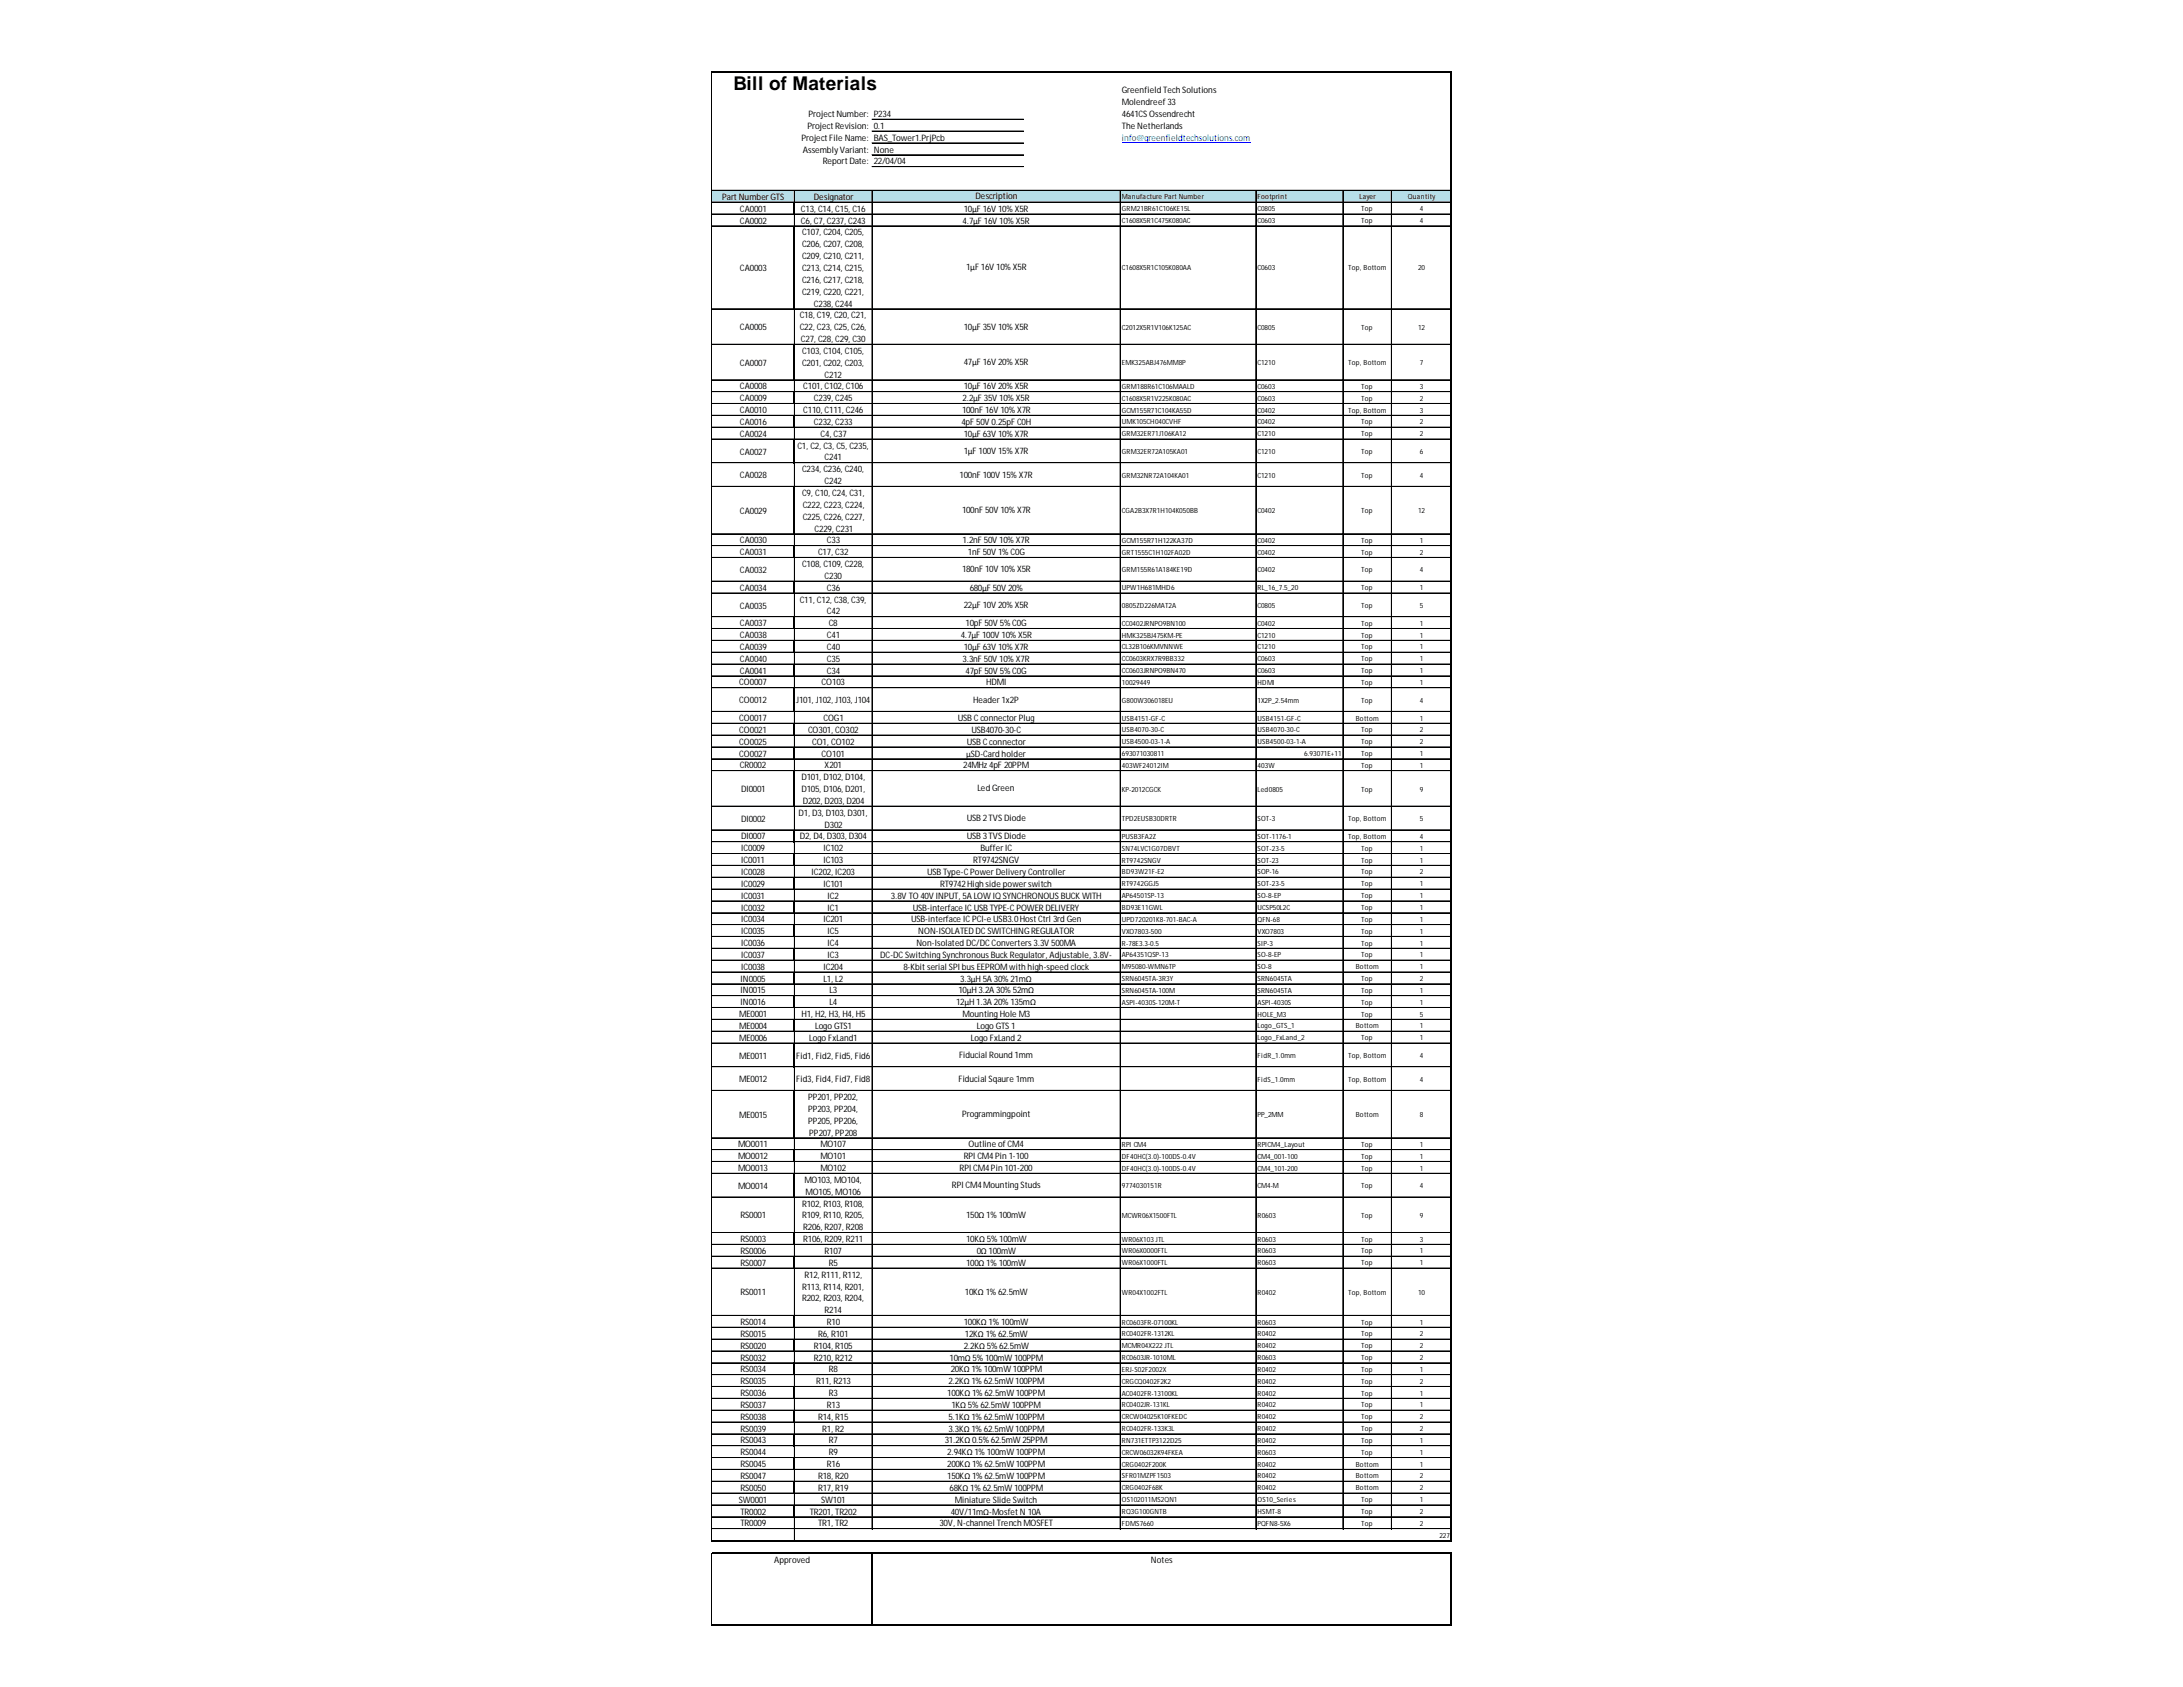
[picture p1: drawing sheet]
<svg xmlns="http://www.w3.org/2000/svg" width="279mm" height="216mm" viewBox="0 0 279 216" stroke-linecap="round" stroke-linejoin="round" font-family="sans-serif">
<defs><g id="words">
<text font-size="2.4" x="93.9" y="11.5">Bill of Materials</text>
<g font-size="1.1">
<text x="143.6" y="11.9">Greenfield Tech Solutions</text>
<text x="103.3" y="16.5">Project Revision: 0.1</text>
<text x="103.5" y="15">Project Number: P234</text>
<text x="143.6" y="13.5">Molendreef33</text>
<text x="143.6" y="15">4641CS Ossendrecht</text>
<text x="143.6" y="16.5">The Netherlands</text>
<text x="102.6" y="18">Project File Name: BAS_Tower1.PrjPcb</text>
<text x="102.7" y="19.5">Assembly Variant: None</text>
<text x="105.3" y="21">Report Date: 22/04/04</text>
<text x="92.4" y="25.6">Part NumberGTS</text>
<text x="94.7" y="27.1">CA0001</text>
<text x="94.7" y="28.6">CA0002</text>
<text x="102.5" y="27.1">C13, C14, C15, C16</text>
<text x="102.5" y="28.6">C6, C7, C237, C243</text>
<text x="104.2" y="25.6">Designator</text>
<text x="123.2" y="28.6">4.7µF 16V 10% X5R</text>
<text x="123.4" y="27.1">10µF 16V 10% X5R</text>
<text x="124.9" y="25.5">Description</text>
<text x="94.7" y="34.7">CA0003</text>
<text x="102.7" y="30.1">C107, C204, C205,</text>
<text x="102.7" y="31.6">C206, C207, C208,</text>
<text x="102.7" y="33.2">C209, C210, C211,</text>
<text x="102.7" y="34.7">C213, C214, C215,</text>
<text x="123.7" y="34.6">1µF 16V 10% X5R</text>
<text x="102.4" y="40.7">C18, C19, C20, C21,</text>
<text x="102.7" y="36.2">C216, C217, C218,</text>
<text x="102.7" y="37.7">C219, C220, C221,</text>
<text x="104.2" y="39.2">C238, C244</text>
<text x="94.7" y="42.3">CA0005</text>
<text x="94.7" y="46.8">CA0007</text>
<text x="102.4" y="42.3">C22, C23, C25, C26,</text>
<text x="102.5" y="43.8">C27, C28, C29, C30</text>
<text x="102.7" y="45.3">C103, C104, C105,</text>
<text x="102.7" y="46.8">C201, C202, C203,</text>
<text x="123.4" y="42.2">10µF 35V 10% X5R</text>
<text x="123.4" y="46.7">47µF 16V 20% X5R</text>
<text x="94.7" y="49.8">CA0008</text>
<text x="94.7" y="51.4">CA0009</text>
<text x="94.7" y="52.9">CA0010</text>
<text x="102.8" y="49.8">C101, C102, C106</text>
<text x="102.8" y="52.9">C110, C111, C246</text>
<text x="104.2" y="51.4">C239, C245</text>
<text x="105.5" y="48.3">C212</text>
<text x="123.1" y="52.9">100nF 16V 10% X7R</text>
<text x="123.2" y="51.4">2.2µF 35V 10% X5R</text>
<text x="123.4" y="49.8">10µF 16V 20% X5R</text>
<text x="94.7" y="54.4">CA0016</text>
<text x="94.7" y="55.9">CA0024</text>
<text x="94.7" y="58.2">CA0027</text>
<text x="102.1" y="57.4">C1, C2, C3, C5, C235,</text>
<text x="104.2" y="54.4">C232, C233</text>
<text x="105" y="55.9">C4, C37</text>
<text x="105.5" y="58.9">C241</text>
<text x="123.1" y="54.4">4pF 50V 0.25pF C0H</text>
<text x="123.4" y="55.9">10µF 63V 10% X7R</text>
<text x="123.4" y="58.1">1µF 100V 15% X7R</text>
<text x="94.7" y="61.2">CA0028</text>
<text x="94.7" y="65.8">CA0029</text>
<text x="102.7" y="60.4">C234, C236, C240,</text>
<text x="102.7" y="63.5">C9, C10, C24, C31,</text>
<text x="102.7" y="65">C222, C223, C224,</text>
<text x="105.5" y="62">C242</text>
<text x="122.8" y="61.1">100nF 100V 15% X7R</text>
<text x="123.1" y="65.7">100nF 50V 10% X7R</text>
<text x="94.7" y="69.5">CA0030</text>
<text x="94.7" y="71.1">CA0031</text>
<text x="102.7" y="66.5">C225, C226, C227,</text>
<text x="104.3" y="68">C229, C231</text>
<text x="104.7" y="71.1">C17, C32</text>
<text x="105.8" y="69.5">C33</text>
<text x="123.2" y="69.5">1.2nF 50V 10% X7R</text>
<text x="123.9" y="71.1">1nF 50V 1% C0G</text>
<text x="94.7" y="73.3">CA0032</text>
<text x="94.7" y="75.6">CA0034</text>
<text x="94.7" y="77.9">CA0035</text>
<text x="102.4" y="77.1">C11, C12, C38, C39,</text>
<text x="102.7" y="72.6">C108, C109, C228,</text>
<text x="105.5" y="74.1">C230</text>
<text x="105.8" y="75.6">C36</text>
<text x="123.1" y="73.3">180nF 10V 10% X5R</text>
<text x="123.4" y="77.8">22µF 10V 20% X5R</text>
<text x="124.1" y="75.6">680µF 50V 20%</text>
<text x="94.7" y="80.2">CA0037</text>
<text x="94.7" y="81.7">CA0038</text>
<text x="94.7" y="83.2">CA0039</text>
<text x="105.8" y="78.6">C42</text>
<text x="105.8" y="81.7">C41</text>
<text x="105.8" y="83.2">C40</text>
<text x="106.1" y="80.2">C8</text>
<text x="123" y="81.7">4.7µF 100V 10% X5R</text>
<text x="123.4" y="83.2">10µF 63V 10% X7R</text>
<text x="123.6" y="80.2">10pF 50V 5% C0G</text>
<text x="94.6" y="87.7">CO0007</text>
<text x="94.7" y="84.7">CA0040</text>
<text x="94.7" y="86.2">CA0041</text>
<text x="105.2" y="87.7">CO103</text>
<text x="105.8" y="84.7">C35</text>
<text x="105.8" y="86.2">C34</text>
<text x="123.2" y="84.7">3.3nF 50V 10% X7R</text>
<text x="123.6" y="86.2">47pF 50V 5% C0G</text>
<text x="124.6" y="89.9">Header1x2P</text>
<text x="126.2" y="87.7">HDMI</text>
<text x="94.6" y="90">CO0012</text>
<text x="94.6" y="92.3">CO0017</text>
<text x="94.6" y="93.8">CO0021</text>
<text x="94.6" y="95.3">CO0025</text>
<text x="101.9" y="90">J101, J102, J103, J104</text>
<text x="103.4" y="93.8">CO301, CO302</text>
<text x="103.9" y="95.3">CO1, CO102</text>
<text x="105.4" y="92.3">COG1</text>
<text x="122.6" y="92.3">USB Cconnector Plug</text>
<text x="123.7" y="95.3">USB Cconnector</text>
<text x="124.3" y="93.8">USB4070-30-C</text>
<text x="94.6" y="96.8">CO0027</text>
<text x="94.7" y="98.3">CR0002</text>
<text x="94.9" y="101.4">DI0001</text>
<text x="102.6" y="99.9">D101, D102, D104,</text>
<text x="102.6" y="101.4">D105, D106, D201,</text>
<text x="105.2" y="96.8">CO101</text>
<text x="105.5" y="98.3">X201</text>
<text x="123.3" y="98.3">24MHz 4pF 20PPM</text>
<text x="123.7" y="96.8">µSD-Card holder</text>
<text x="125.1" y="101.3">Led Green</text>
<text x="94.9" y="105.2">DI0002</text>
<text x="94.9" y="107.4">DI0007</text>
<text x="102.2" y="104.4">D1, D3, D103, D301,</text>
<text x="102.4" y="107.4">D2, D4, D303, D304</text>
<text x="102.7" y="102.9">D202, D203, D204</text>
<text x="105.5" y="105.9">D302</text>
<text x="123.7" y="105.1">USB 2TVSDiode</text>
<text x="123.7" y="107.4">USB 3TVSDiode</text>
<text x="94.9" y="108.9">IC0009</text>
<text x="94.9" y="110.5">IC0011</text>
<text x="94.9" y="112">IC0028</text>
<text x="94.9" y="113.5">IC0029</text>
<text x="103.9" y="112">IC202, IC203</text>
<text x="105.4" y="108.9">IC102</text>
<text x="105.4" y="110.5">IC103</text>
<text x="105.4" y="113.5">IC101</text>
<text x="118.7" y="112">USB Type-CPowerDelivery Controller</text>
<text x="120.3" y="113.5">RT9742High side powerswitch</text>
<text x="124.6" y="110.5">RT9742SNGV</text>
<text x="125.5" y="108.9">BufferIC</text>
<text x="94.9" y="115">IC0031</text>
<text x="94.9" y="116.5">IC0032</text>
<text x="94.9" y="118">IC0034</text>
<text x="94.9" y="119.6">IC0035</text>
<text x="105.4" y="118">IC201</text>
<text x="105.9" y="115">IC2</text>
<text x="105.9" y="116.5">IC1</text>
<text x="105.9" y="119.6">IC5</text>
<text x="114" y="115">3.8V TO 40V INPUT, 5A LOW IQ SYNCHRONOUSBUCK WITH</text>
<text x="116.6" y="118">USB-interface ICPCI-e USB3.0Host Ctrl 3rd Gen</text>
<text x="116.8" y="116.5">USB-interface ICUSB TYPE-CPOWER DELIVERY</text>
<text x="117.5" y="119.6">NON-ISOLATED DCSWITCHINGREGULATOR</text>
<text x="94.8" y="125.6">IN0005</text>
<text x="94.9" y="121.1">IC0036</text>
<text x="94.9" y="122.6">IC0037</text>
<text x="94.9" y="124.1">IC0038</text>
<text x="105.4" y="124.1">IC204</text>
<text x="105.4" y="125.6">L1, L2</text>
<text x="105.9" y="121.1">IC4</text>
<text x="105.9" y="122.6">IC3</text>
<text x="112.7" y="122.6">DC-DCSwitching Synchronous Buck Regulator, Adjustable, 3.8V-</text>
<text x="115.6" y="124.1">8-Kbit serial SPI busEEPROM with high-speed clock</text>
<text x="117.3" y="121.1">Non-Isolated DC/DCConverters3.3V 500MA</text>
<text x="122.9" y="125.6">3.3µH 5A 30% 21mΩ</text>
<text x="94.6" y="130.2">ME0001</text>
<text x="94.6" y="131.7">ME0004</text>
<text x="94.8" y="127.1">IN0015</text>
<text x="94.8" y="128.7">IN0016</text>
<text x="102.6" y="130.2">H1, H2, H3, H4, H5</text>
<text x="104.3" y="131.7">Logo GTS1</text>
<text x="106.1" y="127.1">L3</text>
<text x="106.1" y="128.7">L4</text>
<text x="122.4" y="128.7">12µH 1.3A 20% 135mΩ</text>
<text x="122.7" y="127.1">10µH 3.2A 30% 52mΩ</text>
<text x="123.2" y="130.2">Mounting Hole M3</text>
<text x="125" y="131.7">Logo GTS1</text>
<text x="94.6" y="133.2">ME0006</text>
<text x="94.6" y="135.5">ME0011</text>
<text x="101.9" y="135.5">Fid1, Fid2, Fid5, Fid6</text>
<text x="103.6" y="133.2">Logo FxLand1</text>
<text x="122.7" y="135.4">Fiducial Round 1mm</text>
<text x="124.3" y="133.2">Logo FxLand 2</text>
<text x="94.6" y="138.5">ME0012</text>
<text x="94.6" y="143.1">ME0015</text>
<text x="101.9" y="138.5">Fid3, Fid4, Fid7, Fid8</text>
<text x="103.4" y="140.8">PP201, PP202,</text>
<text x="103.4" y="142.3">PP203, PP204,</text>
<text x="103.4" y="143.8">PP205, PP206,</text>
<text x="122.7" y="138.4">Fiducial Sqaure 1mm</text>
<text x="123.1" y="143">Programmingpoint</text>
<text x="94.5" y="146.8">MO0011</text>
<text x="94.5" y="148.4">MO0012</text>
<text x="94.5" y="149.9">MO0013</text>
<text x="103.6" y="145.3">PP207, PP208</text>
<text x="105" y="146.8">MO107</text>
<text x="105" y="148.4">MO101</text>
<text x="105" y="149.9">MO102</text>
<text x="122.8" y="149.9">RPI CM4Pin 101-200</text>
<text x="123.4" y="148.4">RPI CM4Pin 1-100</text>
<text x="124" y="146.8">Outline ofCM4</text>
<text x="94.5" y="152.1">MO0014</text>
<text x="94.8" y="155.9">RS0001</text>
<text x="102.7" y="154.4">R102, R103, R108,</text>
<text x="102.7" y="155.9">R109, R110, R205,</text>
<text x="103" y="151.4">MO103, MO104,</text>
<text x="103.1" y="152.9">MO105, MO106</text>
<text x="121.8" y="152.1">RPI CM4Mounting Studs</text>
<text x="123.7" y="155.9">150Ω 1% 100mW</text>
<text x="94.8" y="159">RS0003</text>
<text x="94.8" y="160.5">RS0006</text>
<text x="94.8" y="162">RS0007</text>
<text x="102.8" y="157.5">R206, R207, R208</text>
<text x="102.8" y="159">R106, R209, R211</text>
<text x="105.5" y="160.5">R107</text>
<text x="106.1" y="162">R5</text>
<text x="123.7" y="159">10KΩ 5% 100mW</text>
<text x="123.7" y="162">100Ω 1% 100mW</text>
<text x="125" y="160.5">0Ω 100mW</text>
<text x="94.8" y="165.8">RS0011</text>
<text x="102.7" y="165">R113, R114, R201,</text>
<text x="102.7" y="166.5">R202, R203, R204,</text>
<text x="103" y="163.5">R12, R111, R112,</text>
<text x="123.5" y="165.7">10KΩ 1% 62.5mW</text>
<text x="94.8" y="169.6">RS0014</text>
<text x="94.8" y="171.1">RS0015</text>
<text x="94.8" y="172.6">RS0020</text>
<text x="104.2" y="172.6">R104, R105</text>
<text x="104.7" y="171.1">R6, R101</text>
<text x="105.5" y="168.1">R214</text>
<text x="105.8" y="169.6">R10</text>
<text x="123.4" y="169.6">100KΩ 1% 100mW</text>
<text x="123.4" y="172.6">2.2KΩ 5% 62.5mW</text>
<text x="123.5" y="171.1">12KΩ 1% 62.5mW</text>
<text x="94.8" y="174.1">RS0032</text>
<text x="94.8" y="175.6">RS0034</text>
<text x="94.8" y="177.2">RS0035</text>
<text x="94.8" y="178.7">RS0036</text>
<text x="104.2" y="174.1">R210, R212</text>
<text x="104.5" y="177.2">R11, R213</text>
<text x="106.1" y="175.6">R8</text>
<text x="106.1" y="178.7">R3</text>
<text x="121.2" y="178.7">100KΩ 1% 62.5mW 100PPM</text>
<text x="121.4" y="177.2">2.2KΩ 1% 62.5mW 100PPM</text>
<text x="121.5" y="174.1">10mΩ 5% 100mW 100PPM</text>
<text x="121.7" y="175.6">20KΩ 1% 100mW 100PPM</text>
<text x="94.8" y="180.2">RS0037</text>
<text x="94.8" y="181.7">RS0038</text>
<text x="94.8" y="183.2">RS0039</text>
<text x="94.8" y="184.7">RS0043</text>
<text x="104.7" y="181.7">R14, R15</text>
<text x="105.2" y="183.2">R1, R2</text>
<text x="105.8" y="180.2">R13</text>
<text x="106.1" y="184.7">R7</text>
<text x="120.9" y="184.7">31.2KΩ 0.5% 62.5mW 25PPM</text>
<text x="121.4" y="181.7">5.1KΩ 1% 62.5mW 100PPM</text>
<text x="121.4" y="183.2">3.3KΩ 1% 62.5mW 100PPM</text>
<text x="121.8" y="180.2">1KΩ 5% 62.5mW 100PPM</text>
<text x="94.8" y="186.2">RS0044</text>
<text x="94.8" y="187.8">RS0045</text>
<text x="94.8" y="189.3">RS0047</text>
<text x="94.8" y="190.8">RS0050</text>
<text x="104.7" y="189.3">R18, R20</text>
<text x="104.7" y="190.8">R17, R19</text>
<text x="105.8" y="187.8">R16</text>
<text x="106.1" y="186.2">R9</text>
<text x="121.2" y="186.2">2.94KΩ 1% 100mW 100PPM</text>
<text x="121.2" y="187.8">200KΩ 1% 62.5mW 100PPM</text>
<text x="121.2" y="189.3">150KΩ 1% 62.5mW 100PPM</text>
<text x="121.5" y="190.8">68KΩ 1% 62.5mW 100PPM</text>
<text x="94.5" y="192.3">SW0001</text>
<text x="94.8" y="193.8">TR0002</text>
<text x="94.8" y="195.3">TR0009</text>
<text x="103.6" y="193.8">TR201, TR202</text>
<text x="104.7" y="195.3">TR1, TR2</text>
<text x="105.1" y="192.3">SW101</text>
<text x="120.2" y="195.3">30V, N-channel Trench MOSFET</text>
<text x="121.7" y="193.8">40V/11mΩ-Mosfet N 10A</text>
<text x="122.2" y="192.3">Miniature Slide Switch</text>
<text x="99.1" y="200">Approved</text>
<text x="147.3" y="200">Notes</text>
</g>
<text font-size="1.1" fill="#00f" x="143.6" y="18">info@greenfieldtechsolutions.com</text>
<g font-size=".9">
<text x="143.6" y="25.5">Manufacture Part Number</text>
<text x="143.6" y="27">GRM21BR61C106KE15L</text>
<text x="143.6" y="28.6">C1608X5R1C475K080AC</text>
<text x="161" y="25.5">Footprint</text>
<text x="161" y="27">C0805</text>
<text x="161" y="28.6">C0603</text>
<text x="174" y="25.5">Layer</text>
<text x="174.2" y="27">Top</text>
<text x="174.2" y="28.6">Top</text>
<text x="180.2" y="25.5">Quantity</text>
<text x="181.7" y="27">4</text>
<text x="181.7" y="28.6">4</text>
<text x="143.6" y="34.6">C1608X5R1C105K080AA</text>
<text x="161" y="34.6">C0603</text>
<text x="172.5" y="34.6">Top, Bottom</text>
<text x="181.5" y="34.6">20</text>
<text x="143.6" y="42.2">C2012X5R1V106K125AC</text>
<text x="143.6" y="46.7">EMK325ABJ476MM8P</text>
<text x="161" y="42.2">C0805</text>
<text x="161" y="46.7">C1210</text>
<text x="172.5" y="46.7">Top, Bottom</text>
<text x="174.2" y="42.2">Top</text>
<text x="181.5" y="42.2">12</text>
<text x="181.7" y="46.7">7</text>
<text x="143.6" y="49.8">GRM188R61C106MAALD</text>
<text x="143.6" y="51.3">C1608X5R1V225K080AC</text>
<text x="143.6" y="52.8">GCM155R71C104KA55D</text>
<text x="161" y="49.8">C0603</text>
<text x="161" y="51.3">C0603</text>
<text x="161" y="52.8">C0402</text>
<text x="172.5" y="52.8">Top, Bottom</text>
<text x="174.2" y="49.8">Top</text>
<text x="174.2" y="51.3">Top</text>
<text x="181.7" y="49.8">3</text>
<text x="181.7" y="51.3">2</text>
<text x="181.7" y="52.8">3</text>
<text x="143.6" y="54.3">UMK105CH040CVHF</text>
<text x="143.6" y="55.8">GRM32ER71J106KA12</text>
<text x="143.6" y="58.1">GRM32ER72A105KA01</text>
<text x="161" y="54.3">C0402</text>
<text x="161" y="55.8">C1210</text>
<text x="161" y="58.1">C1210</text>
<text x="174.2" y="54.3">Top</text>
<text x="174.2" y="55.8">Top</text>
<text x="174.2" y="58.1">Top</text>
<text x="181.7" y="54.3">2</text>
<text x="181.7" y="55.8">2</text>
<text x="181.7" y="58.1">6</text>
<text x="143.6" y="61.1">GRM32NR72A104KA01</text>
<text x="143.6" y="65.7">CGA2B3X7R1H104K050BB</text>
<text x="161" y="61.1">C1210</text>
<text x="161" y="65.7">C0402</text>
<text x="174.2" y="61.1">Top</text>
<text x="174.2" y="65.7">Top</text>
<text x="181.5" y="65.7">12</text>
<text x="181.7" y="61.1">4</text>
<text x="143.6" y="69.5">GCM155R71H122KA37D</text>
<text x="143.6" y="71">GRT1555C1H102FA02D</text>
<text x="161" y="69.5">C0402</text>
<text x="161" y="71">C0402</text>
<text x="174.2" y="69.5">Top</text>
<text x="174.2" y="71">Top</text>
<text x="181.7" y="69.5">1</text>
<text x="181.7" y="71">2</text>
<text x="143.6" y="73.3">GRM155R61A184KE19D</text>
<text x="143.6" y="75.5">UPW1H681MHD6</text>
<text x="143.6" y="77.8">0805ZD226MAT2A</text>
<text x="161" y="73.3">C0402</text>
<text x="161" y="75.5">RL_16_7.5_20</text>
<text x="161" y="77.8">C0805</text>
<text x="174.2" y="73.3">Top</text>
<text x="174.2" y="75.5">Top</text>
<text x="174.2" y="77.8">Top</text>
<text x="181.7" y="73.3">4</text>
<text x="181.7" y="75.5">1</text>
<text x="181.7" y="77.8">5</text>
<text x="143.6" y="80.1">CC0402JRNPO9BN100</text>
<text x="143.6" y="81.6">HMK325BJ475KM-PE</text>
<text x="143.6" y="83.1">CL32B106KMVNNWE</text>
<text x="161" y="80.1">C0402</text>
<text x="161" y="81.6">C1210</text>
<text x="161" y="83.1">C1210</text>
<text x="174.2" y="80.1">Top</text>
<text x="174.2" y="81.6">Top</text>
<text x="174.2" y="83.1">Top</text>
<text x="181.7" y="80.1">1</text>
<text x="181.7" y="81.6">1</text>
<text x="181.7" y="83.1">1</text>
<text x="143.6" y="84.6">CC0603KRX7R9BB332</text>
<text x="143.6" y="86.1">CC0603JRNPO9BN470</text>
<text x="143.6" y="87.7">10029449</text>
<text x="143.6" y="89.9">G800W306018EU</text>
<text x="161" y="84.6">C0603</text>
<text x="161" y="86.1">C0603</text>
<text x="161" y="87.7">HDMI</text>
<text x="161" y="89.9">1X2P_2.54mm</text>
<text x="174.2" y="84.6">Top</text>
<text x="174.2" y="86.1">Top</text>
<text x="174.2" y="87.7">Top</text>
<text x="174.2" y="89.9">Top</text>
<text x="181.7" y="84.6">1</text>
<text x="181.7" y="86.1">1</text>
<text x="181.7" y="87.7">1</text>
<text x="181.7" y="89.9">4</text>
<text x="143.6" y="92.2">USB4151-GF-C</text>
<text x="143.6" y="93.7">USB4070-30-C</text>
<text x="143.6" y="95.2">USB4500-03-1-A</text>
<text x="161" y="92.2">USB4151-GF-C</text>
<text x="161" y="93.7">USB4070-30-C</text>
<text x="161" y="95.2">USB4500-03-1-A</text>
<text x="173.5" y="92.2">Bottom</text>
<text x="174.2" y="93.7">Top</text>
<text x="174.2" y="95.2">Top</text>
<text x="181.7" y="92.2">1</text>
<text x="181.7" y="93.7">2</text>
<text x="181.7" y="95.2">2</text>
<text x="143.6" y="96.8">693071030811</text>
<text x="143.6" y="98.3">403WF24012IM</text>
<text x="143.6" y="101.3">KP-2012CGCK</text>
<text x="161" y="98.3">403W</text>
<text x="161" y="101.3">Led0805</text>
<text x="166.9" y="96.8">6.93071E+11</text>
<text x="174.2" y="96.8">Top</text>
<text x="174.2" y="98.3">Top</text>
<text x="174.2" y="101.3">Top</text>
<text x="181.7" y="96.8">1</text>
<text x="181.7" y="98.3">1</text>
<text x="181.7" y="101.3">9</text>
<text x="143.6" y="105.1">TPD2EUSB30DRTR</text>
<text x="143.6" y="107.4">PUSB3FA2Z</text>
<text x="161" y="105.1">SOT-3</text>
<text x="161" y="107.4">SOT-1176-1</text>
<text x="172.5" y="105.1">Top, Bottom</text>
<text x="172.5" y="107.4">Top, Bottom</text>
<text x="181.7" y="105.1">5</text>
<text x="181.7" y="107.4">4</text>
<text x="143.6" y="108.9">SN74LVC1G07DBVT</text>
<text x="143.6" y="110.4">RT9742SNGV</text>
<text x="143.6" y="111.9">BD93W21F-E2</text>
<text x="143.6" y="113.4">RT9742GGJ5</text>
<text x="161" y="108.9">SOT-23-5</text>
<text x="161" y="110.4">SOT-23</text>
<text x="161" y="111.9">SOP-16</text>
<text x="161" y="113.4">SOT-23-5</text>
<text x="174.2" y="108.9">Top</text>
<text x="174.2" y="110.4">Top</text>
<text x="174.2" y="111.9">Top</text>
<text x="174.2" y="113.4">Top</text>
<text x="181.7" y="108.9">1</text>
<text x="181.7" y="110.4">1</text>
<text x="181.7" y="111.9">2</text>
<text x="181.7" y="113.4">1</text>
<text x="143.6" y="114.9">AP64501SP-13</text>
<text x="143.6" y="116.5">BD93E11GWL</text>
<text x="143.6" y="118">UPD720201K8-701-BAC-A</text>
<text x="143.6" y="119.5">VXO7803-500</text>
<text x="161" y="114.9">SO-8-EP</text>
<text x="161" y="116.5">UCSP50L2C</text>
<text x="161" y="118">QFN-68</text>
<text x="161" y="119.5">VXO7803</text>
<text x="174.2" y="114.9">Top</text>
<text x="174.2" y="116.5">Top</text>
<text x="174.2" y="118">Top</text>
<text x="174.2" y="119.5">Top</text>
<text x="181.7" y="114.9">1</text>
<text x="181.7" y="116.5">1</text>
<text x="181.7" y="118">1</text>
<text x="181.7" y="119.5">1</text>
<text x="143.6" y="121">R-78E3.3-0.5</text>
<text x="143.6" y="122.5">AP64351QSP-13</text>
<text x="143.6" y="124">M95080-WMN6TP</text>
<text x="143.6" y="125.6">SRN6045TA-3R3Y</text>
<text x="161" y="121">SIP-3</text>
<text x="161" y="122.5">SO-8-EP</text>
<text x="161" y="124">SO-8</text>
<text x="161" y="125.6">SRN6045TA</text>
<text x="173.5" y="124">Bottom</text>
<text x="174.2" y="121">Top</text>
<text x="174.2" y="122.5">Top</text>
<text x="174.2" y="125.6">Top</text>
<text x="181.7" y="121">1</text>
<text x="181.7" y="122.5">1</text>
<text x="181.7" y="124">1</text>
<text x="181.7" y="125.6">2</text>
<text x="143.6" y="127.1">SRN6045TA-100M</text>
<text x="143.6" y="128.6">ASPI-4030S-120M-T</text>
<text x="161" y="127.1">SRN6045TA</text>
<text x="161" y="128.6">ASPI-4030S</text>
<text x="161" y="130.1">HOLE_M3</text>
<text x="161" y="131.6">Logo_GTS_1</text>
<text x="173.5" y="131.6">Bottom</text>
<text x="174.2" y="127.1">Top</text>
<text x="174.2" y="128.6">Top</text>
<text x="174.2" y="130.1">Top</text>
<text x="181.7" y="127.1">1</text>
<text x="181.7" y="128.6">1</text>
<text x="181.7" y="130.1">5</text>
<text x="181.7" y="131.6">1</text>
<text x="161" y="133.1">Logo_FxLand_2</text>
<text x="161" y="135.4">FidR_1.0mm</text>
<text x="172.5" y="135.4">Top, Bottom</text>
<text x="174.2" y="133.1">Top</text>
<text x="181.7" y="133.1">1</text>
<text x="181.7" y="135.4">4</text>
<text x="161" y="138.4">FidS_1.0mm</text>
<text x="161" y="143">PP_2MM</text>
<text x="172.5" y="138.4">Top, Bottom</text>
<text x="173.5" y="143">Bottom</text>
<text x="181.7" y="138.4">4</text>
<text x="181.7" y="143">8</text>
<text x="143.6" y="146.8">RPI CM4</text>
<text x="143.6" y="148.3">DF40HC(3.0)-100DS-0.4V</text>
<text x="143.6" y="149.8">DF40HC(3.0)-100DS-0.4V</text>
<text x="161" y="146.8">RPICM4_Layout</text>
<text x="161" y="148.3">CM4_001-100</text>
<text x="161" y="149.8">CM4_101-200</text>
<text x="174.2" y="146.8">Top</text>
<text x="174.2" y="148.3">Top</text>
<text x="174.2" y="149.8">Top</text>
<text x="181.7" y="146.8">1</text>
<text x="181.7" y="148.3">1</text>
<text x="181.7" y="149.8">1</text>
<text x="143.6" y="152.1">9774030151R</text>
<text x="143.6" y="155.9">MCWR06X1500FTL</text>
<text x="161" y="152.1">CM4-M</text>
<text x="161" y="155.9">R0603</text>
<text x="174.2" y="152.1">Top</text>
<text x="174.2" y="155.9">Top</text>
<text x="181.7" y="152.1">4</text>
<text x="181.7" y="155.9">9</text>
<text x="143.6" y="158.9">WR06X103 JTL</text>
<text x="143.6" y="160.4">WR06X0000FTL</text>
<text x="143.6" y="161.9">WR06X1000FTL</text>
<text x="161" y="158.9">R0603</text>
<text x="161" y="160.4">R0603</text>
<text x="161" y="161.9">R0603</text>
<text x="174.2" y="158.9">Top</text>
<text x="174.2" y="160.4">Top</text>
<text x="174.2" y="161.9">Top</text>
<text x="181.7" y="158.9">3</text>
<text x="181.7" y="160.4">1</text>
<text x="181.7" y="161.9">1</text>
<text x="143.6" y="165.7">WR04X1002FTL</text>
<text x="161" y="165.7">R0402</text>
<text x="172.5" y="165.7">Top, Bottom</text>
<text x="181.5" y="165.7">10</text>
<text x="143.6" y="169.5">RC0603FR-07100KL</text>
<text x="143.6" y="171">RC0402FR-1312KL</text>
<text x="143.6" y="172.5">MCMR04X222 JTL</text>
<text x="161" y="169.5">R0603</text>
<text x="161" y="171">R0402</text>
<text x="161" y="172.5">R0402</text>
<text x="174.2" y="169.5">Top</text>
<text x="174.2" y="171">Top</text>
<text x="174.2" y="172.5">Top</text>
<text x="181.7" y="169.5">1</text>
<text x="181.7" y="171">2</text>
<text x="181.7" y="172.5">2</text>
<text x="143.6" y="174.1">RC0603JR-1010ML</text>
<text x="143.6" y="175.6">ERJ-S02F2002X</text>
<text x="143.6" y="177.1">CRGCQ0402F2K2</text>
<text x="143.6" y="178.6">AC0402FR-13100KL</text>
<text x="161" y="174.1">R0603</text>
<text x="161" y="175.6">R0402</text>
<text x="161" y="177.1">R0402</text>
<text x="161" y="178.6">R0402</text>
<text x="174.2" y="174.1">Top</text>
<text x="174.2" y="175.6">Top</text>
<text x="174.2" y="177.1">Top</text>
<text x="174.2" y="178.6">Top</text>
<text x="181.7" y="174.1">2</text>
<text x="181.7" y="175.6">1</text>
<text x="181.7" y="177.1">2</text>
<text x="181.7" y="178.6">1</text>
<text x="143.6" y="180.1">RC0402JR-131KL</text>
<text x="143.6" y="181.6">CRCW04025K10FKEDC</text>
<text x="143.6" y="183.2">RC0402FR-133K3L</text>
<text x="143.6" y="184.7">RN731ETTP3122D25</text>
<text x="161" y="180.1">R0402</text>
<text x="161" y="181.6">R0402</text>
<text x="161" y="183.2">R0402</text>
<text x="161" y="184.7">R0402</text>
<text x="174.2" y="180.1">Top</text>
<text x="174.2" y="181.6">Top</text>
<text x="174.2" y="183.2">Top</text>
<text x="174.2" y="184.7">Top</text>
<text x="181.7" y="180.1">1</text>
<text x="181.7" y="181.6">2</text>
<text x="181.7" y="183.2">2</text>
<text x="181.7" y="184.7">1</text>
<text x="143.6" y="186.2">CRCW06032K94FKEA</text>
<text x="143.6" y="187.7">CRG0402F200K</text>
<text x="143.6" y="189.2">SFR01MZPF1503</text>
<text x="143.6" y="190.7">CRG0402F68K</text>
<text x="161" y="186.2">R0603</text>
<text x="161" y="187.7">R0402</text>
<text x="161" y="189.2">R0402</text>
<text x="161" y="190.7">R0402</text>
<text x="173.5" y="187.7">Bottom</text>
<text x="173.5" y="189.2">Bottom</text>
<text x="173.5" y="190.7">Bottom</text>
<text x="174.2" y="186.2">Top</text>
<text x="181.7" y="186.2">1</text>
<text x="181.7" y="187.7">1</text>
<text x="181.7" y="189.2">2</text>
<text x="181.7" y="190.7">2</text>
<text x="143.6" y="192.2">OS102011MS2QN1</text>
<text x="143.6" y="193.8">RQ3G100GNTB</text>
<text x="143.6" y="195.3">FDMS7660</text>
<text x="161" y="192.2">OS10_Series</text>
<text x="161" y="193.8">HSMT-8</text>
<text x="161" y="195.3">PQFN8-5X6</text>
<text x="174.2" y="192.2">Top</text>
<text x="174.2" y="193.8">Top</text>
<text x="174.2" y="195.3">Top</text>
<text x="181.7" y="192.2">1</text>
<text x="181.7" y="193.8">2</text>
<text x="181.7" y="195.3">2</text>
<text x="184.2" y="196.9">227</text>
</g>
</g></defs>
<path d="M91.1 24.4h94.7v1.5h-94.7z" fill="#b7dee8"/>
<path d="M143.6 18.2h16.4" fill="none" stroke="#00f" stroke-width=".13"/>
<g fill="none" stroke="#000" stroke-width=".13">
<path d="M91.1 9.1v188.2M111.6 15.3h19.4M111.6 16.8h19.4M111.6 18.3h19.4M111.6 19.8h19.4M91.1 25.9h10.5M91.1 27.4h10.5M91.1 28.9h10.5M91.1 39.5h10.5M91.1 24.4h94.6M101.7 24.4v1.5M101.7 27.5v1.4"/>
<path d="M101.7 39.6v4.5M101.8 25.9h83.9M101.8 27.4h83.9M101.8 28.9h83.9M101.8 39.5h83.9M111.6 24.4v171.3M111.6 21.3h19.4M111.6 21.4h19.4M143.4 24.4v171.3M160.7 24.4v171.3M160.8 24.4v171.3M171.9 24.4v171.3"/>
<path d="M178.1 24.4v171.3M91.1 44.1h10.5M91.1 48.6h10.5M91.1 50.1h10.5M91.1 50.2h10.5M91.1 51.6h10.5M91.1 51.7h10.5M91.1 53.1h10.5M91.1 53.2h10.5M91.1 54.7h10.5M91.1 56.2h10.5M91.1 59.2h10.5"/>
<path d="M91.1 59.3h10.5M101.7 48.7v1.4M101.7 51.7v1.4M101.7 54.7v1.5M101.7 59.3v2.9M101.8 44.1h83.9M101.8 48.6h83.9M101.8 50.1h83.9M101.8 50.2h83.9M101.8 51.6h83.9M101.8 51.7h83.9M101.8 53.1h83.9"/>
<path d="M101.8 53.2h83.9M101.8 54.7h83.9M101.8 56.2h83.9M101.8 59.2h83.9M101.8 59.3h83.9M91.1 62.2h10.5M91.1 62.3h10.5M91.1 68.3h10.5M91.1 69.8h10.5M91.1 69.9h10.5M91.1 71.3h10.5M91.1 71.4h10.5"/>
<path d="M91.1 74.4h10.5M91.1 75.9h10.5M91.1 78.9h10.5M91.1 79h10.5M101.7 68.4v1.4M101.7 71.4v3M101.7 76v2.9M101.8 62.2h83.9M101.8 62.3h83.9M101.8 68.3h83.9M101.8 69.8h83.9M101.8 69.9h83.9"/>
<path d="M101.8 71.3h83.9M101.8 71.4h83.9M101.8 74.4h83.9M101.8 75.9h83.9M101.8 78.9h83.9M101.8 79h83.9M91.1 80.4h10.5M91.1 80.5h10.5M91.1 81.9h10.5M91.1 82h10.5M91.1 83.5h10.5M91.1 85h10.5"/>
<path d="M91.1 86.5h10.5M91.1 88h10.5M91.1 91h10.5M91.1 91.1h10.5M91.1 92.6h10.5M91.1 94.1h10.5M91.1 95.6h10.5M91.1 97.1h10.5M91.1 98.6h10.5M91.1 98.7h10.5M101.7 80.5v1.4M101.7 83.5v1.5"/>
<path d="M101.7 86.6v1.4M101.7 91.1v1.5M101.7 94.1v1.5M101.7 97.2v1.4M101.8 80.4h83.9M101.8 80.5h83.9M101.8 81.9h83.9M101.8 82h83.9M101.8 83.5h83.9M101.8 85h83.9M101.8 86.5h83.9M101.8 88h83.9"/>
<path d="M101.8 91h83.9M101.8 91.1h83.9M101.8 92.6h83.9M101.8 94.1h83.9M101.8 95.6h83.9M101.8 97.1h83.9M101.8 98.6h83.9M101.8 98.7h83.9M91.1 103.2h10.5M91.1 106.2h10.5M91.1 107.7h10.5M91.1 107.8h10.5"/>
<path d="M91.1 109.2h10.5M91.1 109.3h10.5M91.1 110.7h10.5M91.1 110.8h10.5M91.1 112.3h10.5M91.1 113.8h10.5M91.1 115.3h10.5M91.1 116.8h10.5M91.1 118.3h10.5M91.1 118.4h10.5M91.1 119.8h10.5M91.1 119.9h10.5"/>
<path d="M101.7 103.2v3M101.7 107.8v1.4M101.7 110.8v1.5M101.7 113.9v1.4M101.7 116.9v1.4M101.7 119.9v1.5M101.8 103.2h83.9M101.8 106.2h83.9M101.8 107.7h83.9M101.8 107.8h83.9M101.8 109.2h83.9M101.8 109.3h83.9"/>
<path d="M101.8 110.7h83.9M101.8 110.8h83.9M101.8 112.3h83.9M101.8 113.8h83.9M101.8 115.3h83.9M101.8 116.8h83.9M101.8 118.3h83.9M101.8 118.4h83.9M101.8 119.8h83.9M101.8 119.9h83.9M91.1 121.4h10.5M91.1 122.9h10.5"/>
<path d="M91.1 124.4h10.5M91.1 125.9h10.5M91.1 127.4h10.5M91.1 127.5h10.5M91.1 128.9h10.5M91.1 129h10.5M91.1 130.5h10.5M91.1 132h10.5M91.1 133.5h10.5M91.1 136.5h10.5M91.1 136.6h10.5M91.1 139.5h10.5"/>
<path d="M91.1 139.6h10.5M101.7 122.9v1.5M101.7 126v1.4M101.7 129v1.5M101.7 132v1.5M101.7 136.6v2.9M101.8 121.4h83.9M101.8 122.9h83.9M101.8 124.4h83.9M101.8 125.9h83.9M101.8 127.4h83.9M101.8 127.5h83.9"/>
<path d="M101.8 128.9h83.9M101.8 129h83.9M101.8 130.5h83.9M101.8 132h83.9M101.8 133.5h83.9M101.8 136.5h83.9M101.8 136.6h83.9M101.8 139.5h83.9M101.8 139.6h83.9M91.1 145.6h10.5M91.1 147.1h10.5M91.1 147.2h10.5"/>
<path d="M91.1 148.6h10.5M91.1 148.7h10.5M91.1 150.2h10.5M91.1 153.2h10.5M91.1 157.7h10.5M91.1 157.8h10.5M91.1 159.2h10.5M91.1 159.3h10.5M101.7 145.7v1.4M101.7 148.7v1.5M101.7 153.3v4.4M101.7 159.3v1.5"/>
<path d="M101.8 145.6h83.9M101.8 147.1h83.9M101.8 147.2h83.9M101.8 148.6h83.9M101.8 148.7h83.9M101.8 150.2h83.9M101.8 153.2h83.9M101.8 157.7h83.9M101.8 157.8h83.9M101.8 159.2h83.9M101.8 159.3h83.9M91.1 160.8h10.5"/>
<path d="M91.1 162.3h10.5M91.1 168.3h10.5M91.1 168.4h10.5M91.1 169.9h10.5M91.1 171.4h10.5M91.1 172.9h10.5M91.1 174.4h10.5M91.1 175.9h10.5M91.1 176h10.5M91.1 177.4h10.5M91.1 177.5h10.5M91.1 179h10.5"/>
<path d="M101.7 162.4v5.9M101.7 169.9v1.5M101.7 173v1.4M101.7 176v1.4M101.7 179v1.5M101.8 160.8h83.9M101.8 162.3h83.9M101.8 168.3h83.9M101.8 168.4h83.9M101.8 169.9h83.9M101.8 171.4h83.9M101.8 172.9h83.9"/>
<path d="M101.8 174.4h83.9M101.8 175.9h83.9M101.8 176h83.9M101.8 177.4h83.9M101.8 177.5h83.9M101.8 179h83.9M91.1 198.7v9.4M91.1 180.5h10.5M91.1 182h10.5M91.1 183.5h10.5M91.1 185h10.5M91.1 185.1h10.5"/>
<path d="M91.1 186.5h10.5M91.1 186.6h10.5M91.1 188h10.5M91.1 188.1h10.5M91.1 189.6h10.5M91.1 191.1h10.5M91.1 192.6h10.5M91.1 194.1h10.5M91.1 195.6h94.6M91.1 195.7h94.6M101.7 182.1v1.4M101.7 185.1v1.4"/>
<path d="M101.7 188.1v1.5M101.7 191.2v1.4M101.7 194.2v2.9M101.8 180.5h83.9M101.8 182h83.9M101.8 183.5h83.9M101.8 185h83.9M101.8 185.1h83.9M101.8 186.5h83.9M101.8 186.6h83.9M101.8 188h83.9M101.8 188.1h83.9"/>
<path d="M101.8 189.6h83.9M101.8 191.1h83.9M101.8 192.6h83.9M101.8 194.1h83.9"/>
</g>
<g fill="#000">
<path d="M101.6 25.9h.2v1.6h-.2zM101.7 24.4h.1v1.5h-.1zM101.7 27.5h.1v1.4h-.1zM101.6 50.1h.2v1.6h-.2zM101.6 53.1h.2v1.6h-.2zM101.7 48.7h.1v1.4h-.1zM101.7 51.7h.1v1.4h-.1zM101.7 54.7h.1v1.5h-.1zM101.6 69.8h.2v1.6h-.2zM101.6 74.4h.2v1.6h-.2zM101.6 78.9h.2v1.6h-.2zM101.7 68.4h.1v1.4h-.1z"/>
<path d="M101.6 81.9h.2v1.6h-.2zM101.6 85h.2v1.6h-.2zM101.6 92.6h.2v1.5h-.2zM101.6 95.6h.2v1.6h-.2zM101.7 80.5h.1v1.4h-.1zM101.7 83.5h.1v1.5h-.1zM101.7 86.6h.1v1.4h-.1zM101.7 91.1h.1v1.5h-.1zM101.7 94.1h.1v1.5h-.1zM101.7 97.2h.1v1.4h-.1zM101.6 106.2h.2v1.6h-.2zM101.6 109.2h.2v1.6h-.2z"/>
<path d="M101.6 112.3h.2v1.6h-.2zM101.6 115.3h.2v1.6h-.2zM101.6 118.3h.2v1.6h-.2zM101.7 107.8h.1v1.4h-.1zM101.7 110.8h.1v1.5h-.1zM101.7 113.9h.1v1.4h-.1zM101.7 116.9h.1v1.4h-.1zM101.7 119.9h.1v1.5h-.1zM101.6 121.4h.2v1.5h-.2zM101.6 124.4h.2v1.6h-.2zM101.6 127.4h.2v1.6h-.2zM101.6 130.5h.2v1.5h-.2z"/>
<path d="M101.7 122.9h.1v1.5h-.1zM101.7 126h.1v1.4h-.1zM101.7 129h.1v1.5h-.1zM101.7 132h.1v1.5h-.1zM101.6 147.1h.2v1.6h-.2zM101.6 157.7h.2v1.6h-.2zM101.7 145.7h.1v1.4h-.1zM101.7 148.7h.1v1.5h-.1zM101.7 159.3h.1v1.5h-.1zM101.6 160.8h.2v1.6h-.2zM101.6 168.3h.2v1.6h-.2zM101.6 171.4h.2v1.6h-.2z"/>
<path d="M101.6 174.4h.2v1.6h-.2zM101.6 177.4h.2v1.6h-.2zM101.7 169.9h.1v1.5h-.1zM101.7 173h.1v1.4h-.1zM101.7 176h.1v1.4h-.1zM101.7 179h.1v1.5h-.1zM101.6 180.5h.2v1.6h-.2zM101.6 183.5h.2v1.6h-.2zM101.6 186.5h.2v1.6h-.2zM101.6 189.6h.2v1.6h-.2zM101.6 192.6h.2v1.6h-.2zM101.7 182.1h.1v1.4h-.1z"/>
<path d="M101.7 185.1h.1v1.4h-.1zM101.7 188.1h.1v1.5h-.1zM101.7 191.2h.1v1.4h-.1z"/>
</g>
<g fill="none" stroke="#000" stroke-width=".15">
<path d="M91.1 9.2h94.7M185.7 9.3v188M101.7 28.9v10.7M101.7 44.1v4.6M101.7 56.2v3.1M101.7 62.2v6.2M101.7 88v3.1M101.7 98.6v4.6M101.7 133.5v3.1M101.7 139.5v6.2M101.7 150.2v3.1M91.1 197.2h94.7"/>
<path d="M91.1 198.8h94.7M111.6 198.9v9.2M185.7 198.9v9.2M91.1 208h94.7"/>
</g>
<use href="#words"/>
</svg>
